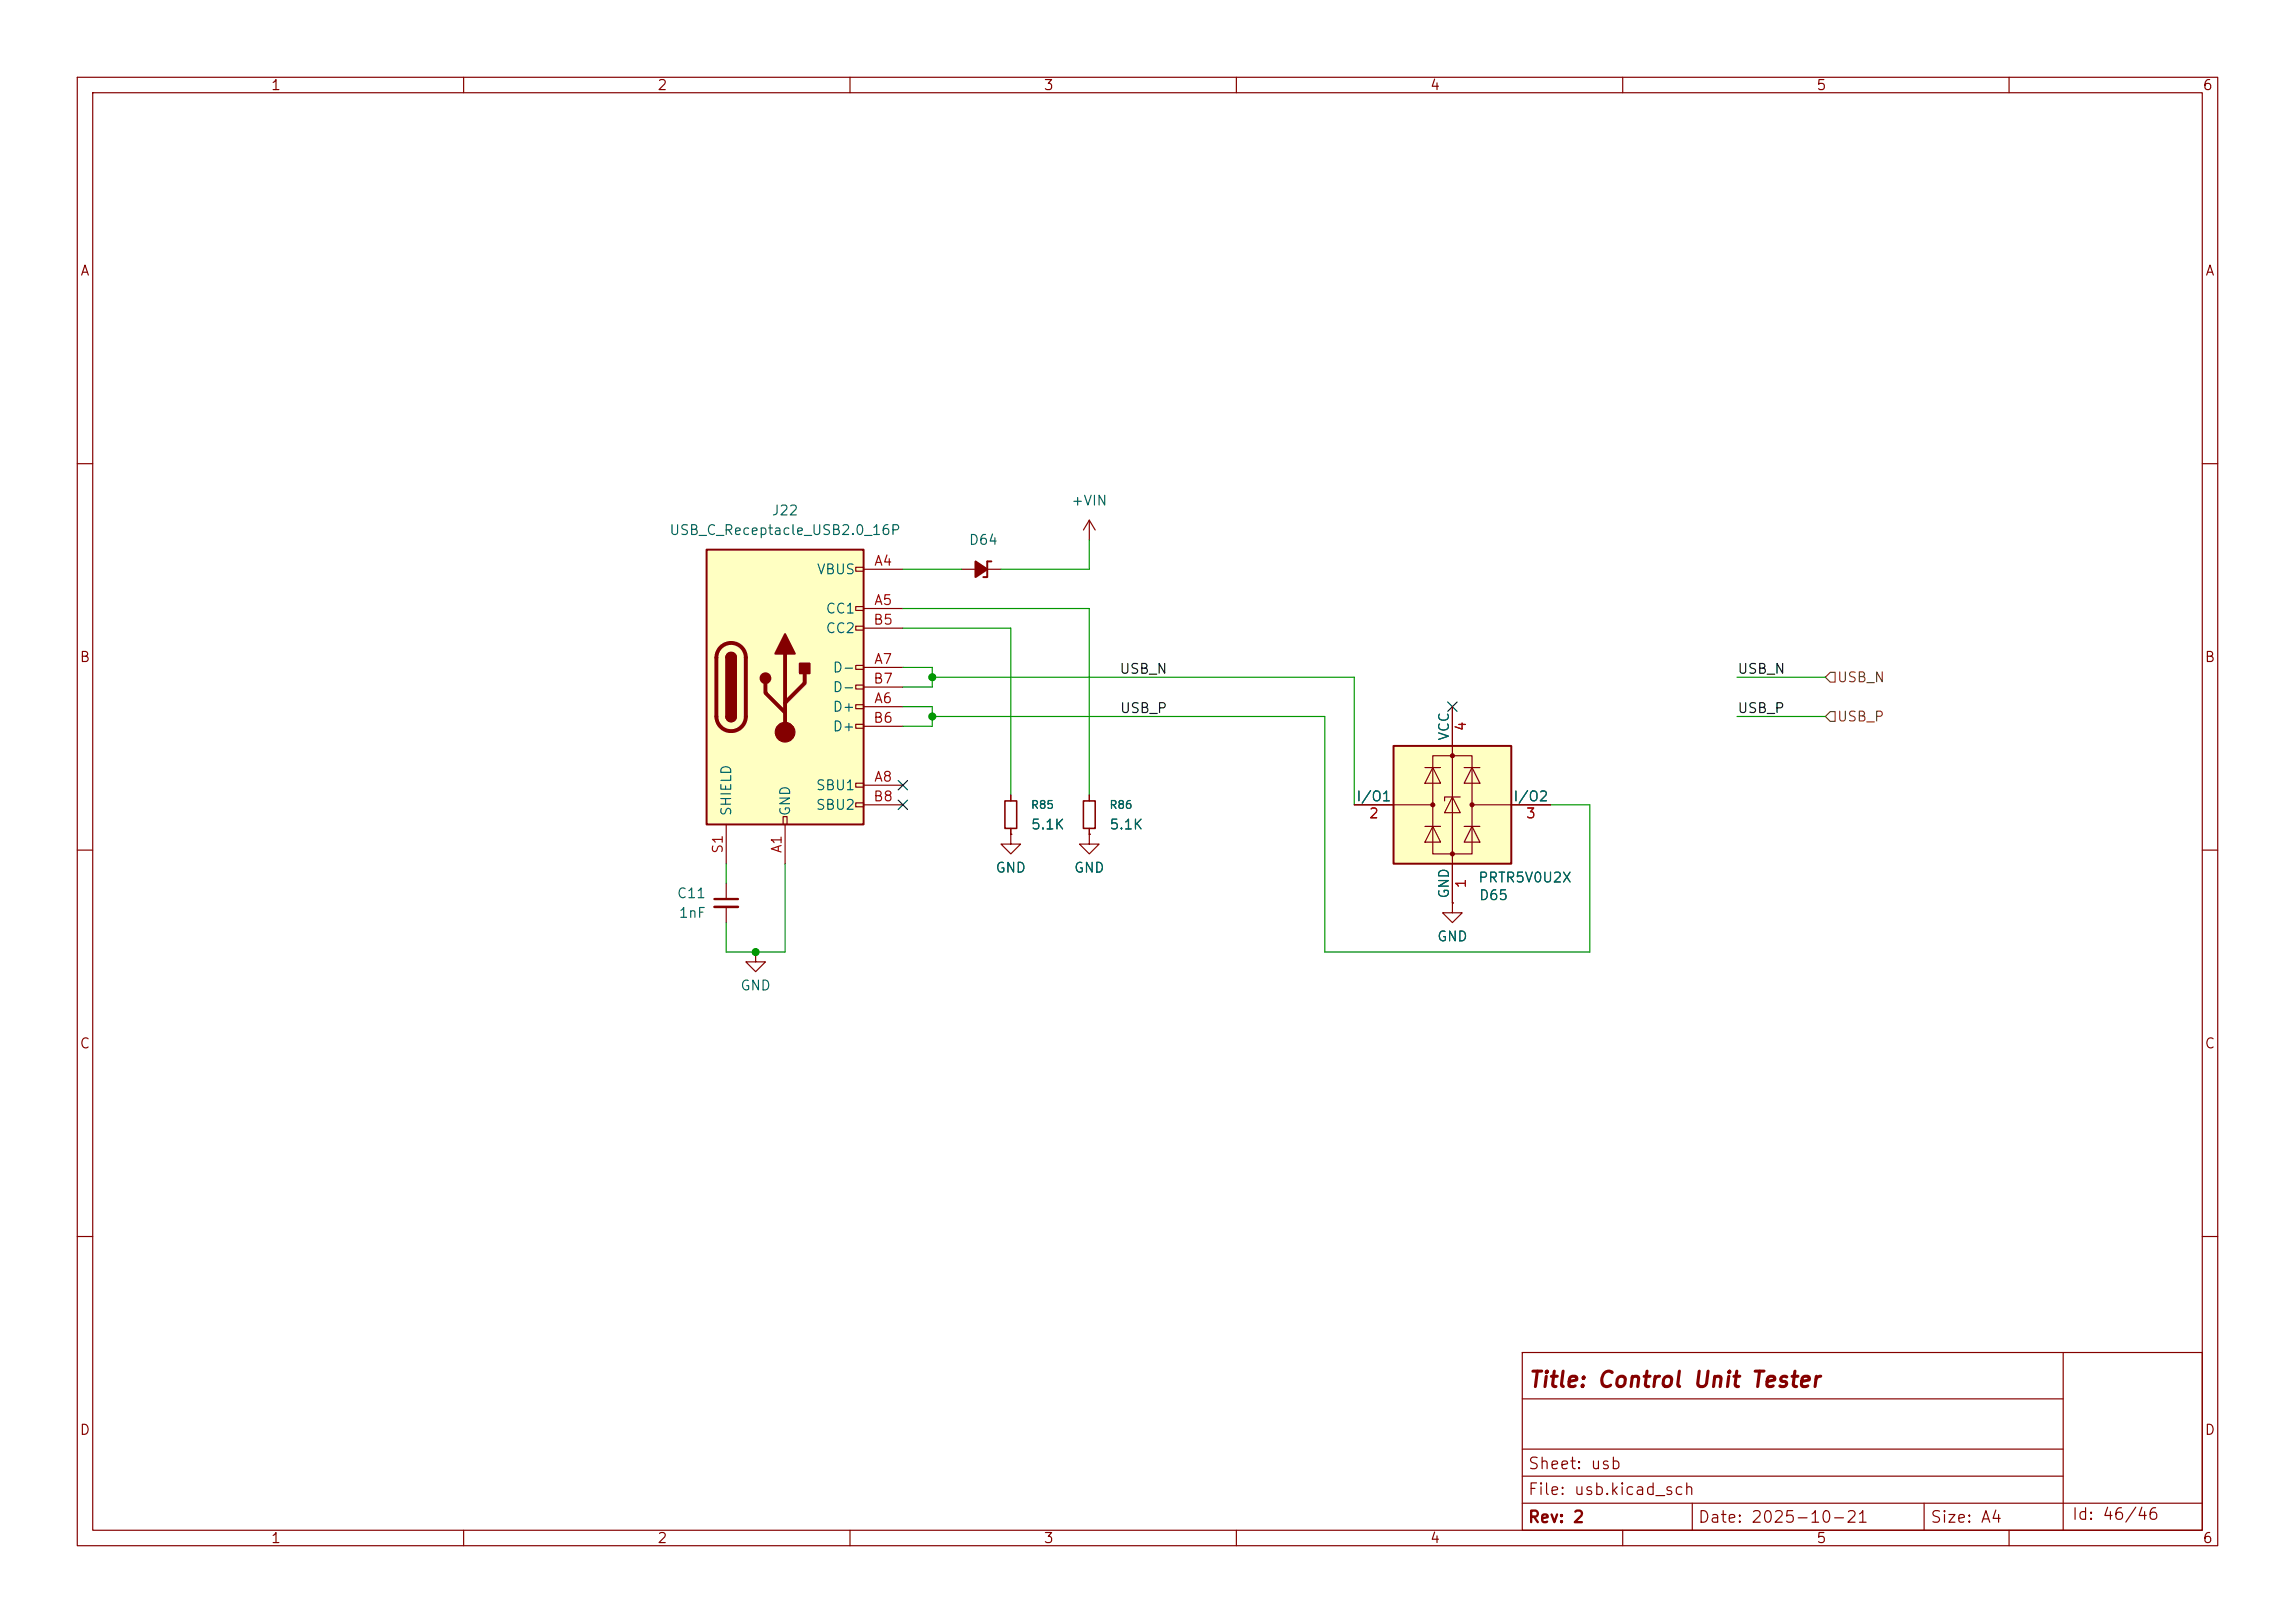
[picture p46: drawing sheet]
<svg xmlns="http://www.w3.org/2000/svg" width="297mm" height="210mm" viewBox="0 0 297 210" stroke-linecap="round" stroke-linejoin="round" font-family="sans-serif">
<defs><g id="words">
<text font-size="2" fill="#840000" x="197.7" y="180">Title: Control Unit Tester</text>
<g font-size="1.5" fill="#840000">
<text x="197.6" y="190.5">Sheet: usb</text>
<text x="197.6" y="193.8">File: usb.kicad_sch</text>
<text x="197.6" y="197.4">Rev: 2</text>
<text x="219.6" y="197.4">Date: 2025-10-21</text>
<text x="249.7" y="197.4">Size: A4</text>
<text x="268" y="197">Id: 46/46</text>
</g>
<g font-size="1.3" fill="#840000">
<text x="35" y="12">1</text>
<text x="85" y="12">2</text>
<text x="135" y="12">3</text>
<text x="185" y="12">4</text>
<text x="235" y="12">5</text>
<text x="285" y="12">6</text>
<text x="10.3" y="36">A</text>
<text x="285.3" y="36">A</text>
<text x="10.2" y="86">B</text>
<text x="285.2" y="86">B</text>
<text x="10.2" y="136">C</text>
<text x="285.2" y="136">C</text>
<text x="10.2" y="186">D</text>
<text x="285.2" y="186">D</text>
<text x="35" y="200">1</text>
<text x="85" y="200">2</text>
<text x="135" y="200">3</text>
<text x="185" y="200">4</text>
<text x="235" y="200">5</text>
<text x="285" y="200">6</text>
</g>
<g font-size="1.3" fill="#006464">
<text x="138.5" y="65.7">+VIN</text>
<text x="86.5" y="69.5">USB_C_Receptacle_USB2.0_16P</text>
<text x="99.8" y="67">J22</text>
<text x="125.3" y="70.8">D64</text>
<text x="105.6" y="74.6">VBUS</text>
<text x="106.8" y="79.7">CC1</text>
<text x="106.8" y="82.2">CC2</text>
<text x="107.7" y="87.3">D-</text>
<text x="107.7" y="89.9">D-</text>
<text x="107.7" y="92.4">D+</text>
<text x="107.7" y="94.9">D+</text>
<text x="187.8" y="95.9" transform="rotate(-90 187.8 95.9)">VCC</text>
<text x="94.9" y="105.7" transform="rotate(-90 94.9 105.7)">SHIELD</text>
<text x="102.6" y="105.7" transform="rotate(-90 102.6 105.7)">GND</text>
<text x="105.5" y="102.6">SBU1</text>
<text x="105.5" y="105.1">SBU2</text>
<text x="133.3" y="107.6">5.1K</text>
<text x="143.5" y="107.6">5.1K</text>
<text x="175.4" y="104">I/O1</text>
<text x="195.8" y="104">I/O2</text>
<text x="128.7" y="113.2">GND</text>
<text x="138.9" y="113.2">GND</text>
<text x="87.5" y="116.5">C11</text>
<text x="87.8" y="119.1">1nF</text>
<text x="187.8" y="116.4" transform="rotate(-90 187.8 116.4)">GND</text>
<text x="191.2" y="114.5">PRTR5V0U2X</text>
<text x="191.3" y="116.8">D65</text>
<text x="185.9" y="122.1">GND</text>
<text x="95.7" y="128.5">GND</text>
</g>
<g font-size="1.3" fill="#a90000">
<text x="113" y="73.5">A4</text>
<text x="112.9" y="81.1">B5</text>
<text x="113" y="78.6">A5</text>
<text x="112.9" y="88.8">B7</text>
<text x="113" y="86.2">A7</text>
<text x="112.9" y="93.8">B6</text>
<text x="113" y="91.3">A6</text>
<text x="190" y="94.7" transform="rotate(-90 190 94.7)">4</text>
<text x="113" y="101.5">A8</text>
<text x="112.9" y="104">B8</text>
<text x="177.1" y="106.2">2</text>
<text x="197.4" y="106.2">3</text>
<text x="93.8" y="110.6" transform="rotate(-90 93.8 110.6)">S1</text>
<text x="101.5" y="110.5" transform="rotate(-90 101.5 110.5)">A1</text>
<text x="190" y="115" transform="rotate(-90 190 115)">1</text>
</g>
<g font-size="1.3" fill="#0f0f0f">
<text x="144.8" y="87.5">USB_N</text>
<text x="224.8" y="87.5">USB_N</text>
<text x="144.9" y="92.6">USB_P</text>
<text x="224.8" y="92.6">USB_P</text>
</g>
<g font-size="1.3" fill="#725600">
<text x="237.7" y="88.6">USB_N</text>
<text x="237.7" y="93.7">USB_P</text>
</g>
<g font-size="1" fill="#006464">
<text x="133.3" y="104.9">R85</text>
<text x="143.5" y="104.9">R86</text>
</g>
</g></defs>
<g fill="none" stroke="#840000" stroke-width=".15">
<path d="M10 10h277v190h-277zM12 12h273v186h-273zM60 10v2M110 10v2M160 10v2M210 10v2M260 10v2M10 60h2M285 60h2M10 110h2M141 102.9v.7M141 107.2v.8"/>
<path d="M285 110h2M10 160h2M197 175h88v23h-88zM267 175v23M285 160h2M60 198v2M110 198v2M160 198v2M197 194.5h88M197 191h70M197 187.5h70M197 181h70"/>
<path d="M210 198v2M219 194.5v3.5M249 194.5v3.5M260 198v2"/>
</g>
<path d="M140.2 103.6h1.5v3.6h-1.5z" fill="none" stroke="#840000" stroke-width=".2"/>
<path d="M180.3 96.5h15.3v15.3h-15.3z" fill="#ffffc2"/>
<path d="M127.8 72.6v2.1h-.5M127.8 72.6h.5M180.3 96.5h15.3v15.3h-15.3z" fill="none" stroke="#840000" stroke-width=".25"/>
<g fill="none" stroke="#840000" stroke-width=".15">
<path d="M124.5 73.7h5M141 67.3l-.8 1.3M141 67.3l.7 1.3M141 67.3v2.6M184.4 99.3h2M185.4 97.8h5.1v12.7h-5.1zM185.4 99.3l1 2h-2zM188 91.4v25.4M189.5 99.3h2M190.5 99.3l1 2h-2zM175.3 104.1h10.1M184.4 106.9h2"/>
<path d="M185.4 106.9l1 2.1h-2zM188 103.1l1 2.1h-2.1zM189 103.1h-2.1v.5M189.5 106.9h2M190.5 106.9l1 2.1h-2zM190.5 104.1h10.2"/>
</g>
<g fill="#840000" stroke="#840000" stroke-width=".15">
<circle cx="185.4" cy="104.1" r=".25"/>
<circle cx="188" cy="97.8" r=".25"/>
<circle cx="188" cy="110.5" r=".25"/>
<circle cx="190.5" cy="104.1" r=".25"/>
</g>
<path d="M126.2 72.6l1.6 1.1-1.6 1z" fill="#840000" stroke="#840000" stroke-width=".25"/>
<path d="M91.4 71.1h20.4v35.6h-20.4z" fill="#ffffc2"/>
<g fill="none" stroke="#840000" stroke-width=".15">
<path d="M110.7 73.4h1.1v.5h-1.1zM110.7 78.5h1.1v.5h-1.1zM111.8 73.7h5M111.8 78.7h5M110.7 81h1.1v.5h-1.1zM110.7 86.1h1.1v.5h-1.1zM110.7 88.6h1.1v.6h-1.1zM110.7 91.2h1.1v.5h-1.1zM110.7 93.7h1.1v.5h-1.1zM111.8 91.4h5M111.8 86.4h5M111.8 81.3h5"/>
<path d="M111.8 94h5M111.8 88.9h5M188 91.4v5.1M94 106.7v5.1M94 114.3v2M94 117.3v2.1M101.3 105.7h.6v1h-.6zM101.6 106.7v5.1M110.7 101.3h1.1v.6h-1.1zM110.7 103.9h1.1v.5h-1.1zM111.8 101.6h5M111.8 104.1h5"/>
<path d="M130.8 108v1.2h1.3l-1.3 1.3-1.3-1.3h1.3M130.8 108h.1M130.8 102.9v.7M130.8 107.2v.8M141 108v1.2h1.2l-1.2 1.3-1.3-1.3h1.3M141 108h.1M141 102.9v.7M141 107.2v.8M175.3 104.1h5M188 116.8v1.3h1.2l-1.2 1.3-1.3-1.3h1.3M188 116.8h.1M188 111.8v5"/>
<path d="M195.6 104.1h5.1M97.8 123.2v1.3h1.3l-1.3 1.2-1.3-1.2h1.3M97.8 123.2h.1"/>
</g>
<path d="M91.4 71.1h20.4v35.6h-20.4zM94 85.1a.64 .64 0 0 1 .6-.6 .64 .64 0 0 1 .6 .6M94 92.7a.64 .64 0 0 0 .6 .6 .64 .64 0 0 0 .6-.6" fill="none" stroke="#840000" stroke-width=".25"/>
<path d="M93.3 83.8a1.9 1.9 0 0 1 2-.5 1.9 1.9 0 0 1 1.2 1.8v7.6a1.91 1.91 0 0 1-1.9 1.9 1.91 1.91 0 0 1-1.9-1.9v-7.6a1.9 1.9 0 0 1 .6-1.3zM99.1 88.4v1.3l2.5 2.5M101.6 84.6v10.1M104.1 87.1v1.3l-2.5 2.5" fill="none" stroke="#840000" stroke-width=".51"/>
<g fill="#840000" stroke="#840000" stroke-width=".25">
<path d="M94 85.1h1.2v7.6h-1.2z"/>
<path d="M94.2 84.6a.64 .64 0 0 1 .7-.1 .64 .64 0 0 1 .3 .6h-1.2z"/>
<path d="M94 92.7h1.2a.64 .64 0 0 1-.6 .6 .64 .64 0 0 1-.6-.6z"/>
<path d="M101.6 82l1.3 2.6h-2.6z"/>
<path d="M103.5 85.9h1.3v1.2h-1.3z"/>
<circle cx="99.1" cy="87.8" r=".63"/>
</g>
<circle cx="101.6" cy="94.7" r="1.27" fill="#840000" stroke="#840000" stroke-width=".15"/>
<path d="M92.5 116.3h3" fill="none" stroke="#840000" stroke-width=".3"/>
<path d="M92.5 117.3h3" fill="none" stroke="#840000" stroke-width=".33"/>
<path d="M130 103.6h1.6v3.6h-1.6z" fill="none" stroke="#840000" stroke-width=".2"/>
<path d="M236.2 92.7l.7-.6h.6v1.2h-.6zM236.2 87.6l.7-.6h.6v1.3h-.6z" fill="none" stroke="#725600" stroke-width=".15"/>
<path d="M116.8 78.7h24.2v24.2M116.8 73.7h7.7M141 69.9v3.8h-11.5M116.8 81.3h14v21.6M116.8 86.4h3.8v2.5h-3.8M116.8 91.4h3.8v2.6h-3.8M120.6 87.6h54.7v16.5M120.6 92.7h50.8v30.5h34.3v-19.1h-5M224.8 87.6h11.4M224.8 92.7h11.4M94 111.8v2.5M101.6 111.8v11.4h-7.6v-3.8" fill="none" stroke="#009600" stroke-width=".15"/>
<path d="M187.4 90.8l1.2 1.2M188.6 90.8l-1.2 1.2M116.2 103.5l1.2 1.2M116.2 101l1.2 1.2M117.4 103.5l-1.2 1.2M117.4 101l-1.2 1.2" fill="none" stroke="#000084" stroke-width=".15"/>
<g fill="#009600" stroke="#009600" stroke-width=".13">
<circle cx="120.6" cy="92.7" r=".46"/>
<circle cx="120.6" cy="87.6" r=".46"/>
<circle cx="97.8" cy="123.2" r=".46"/>
</g>
<use href="#words"/>
</svg>
